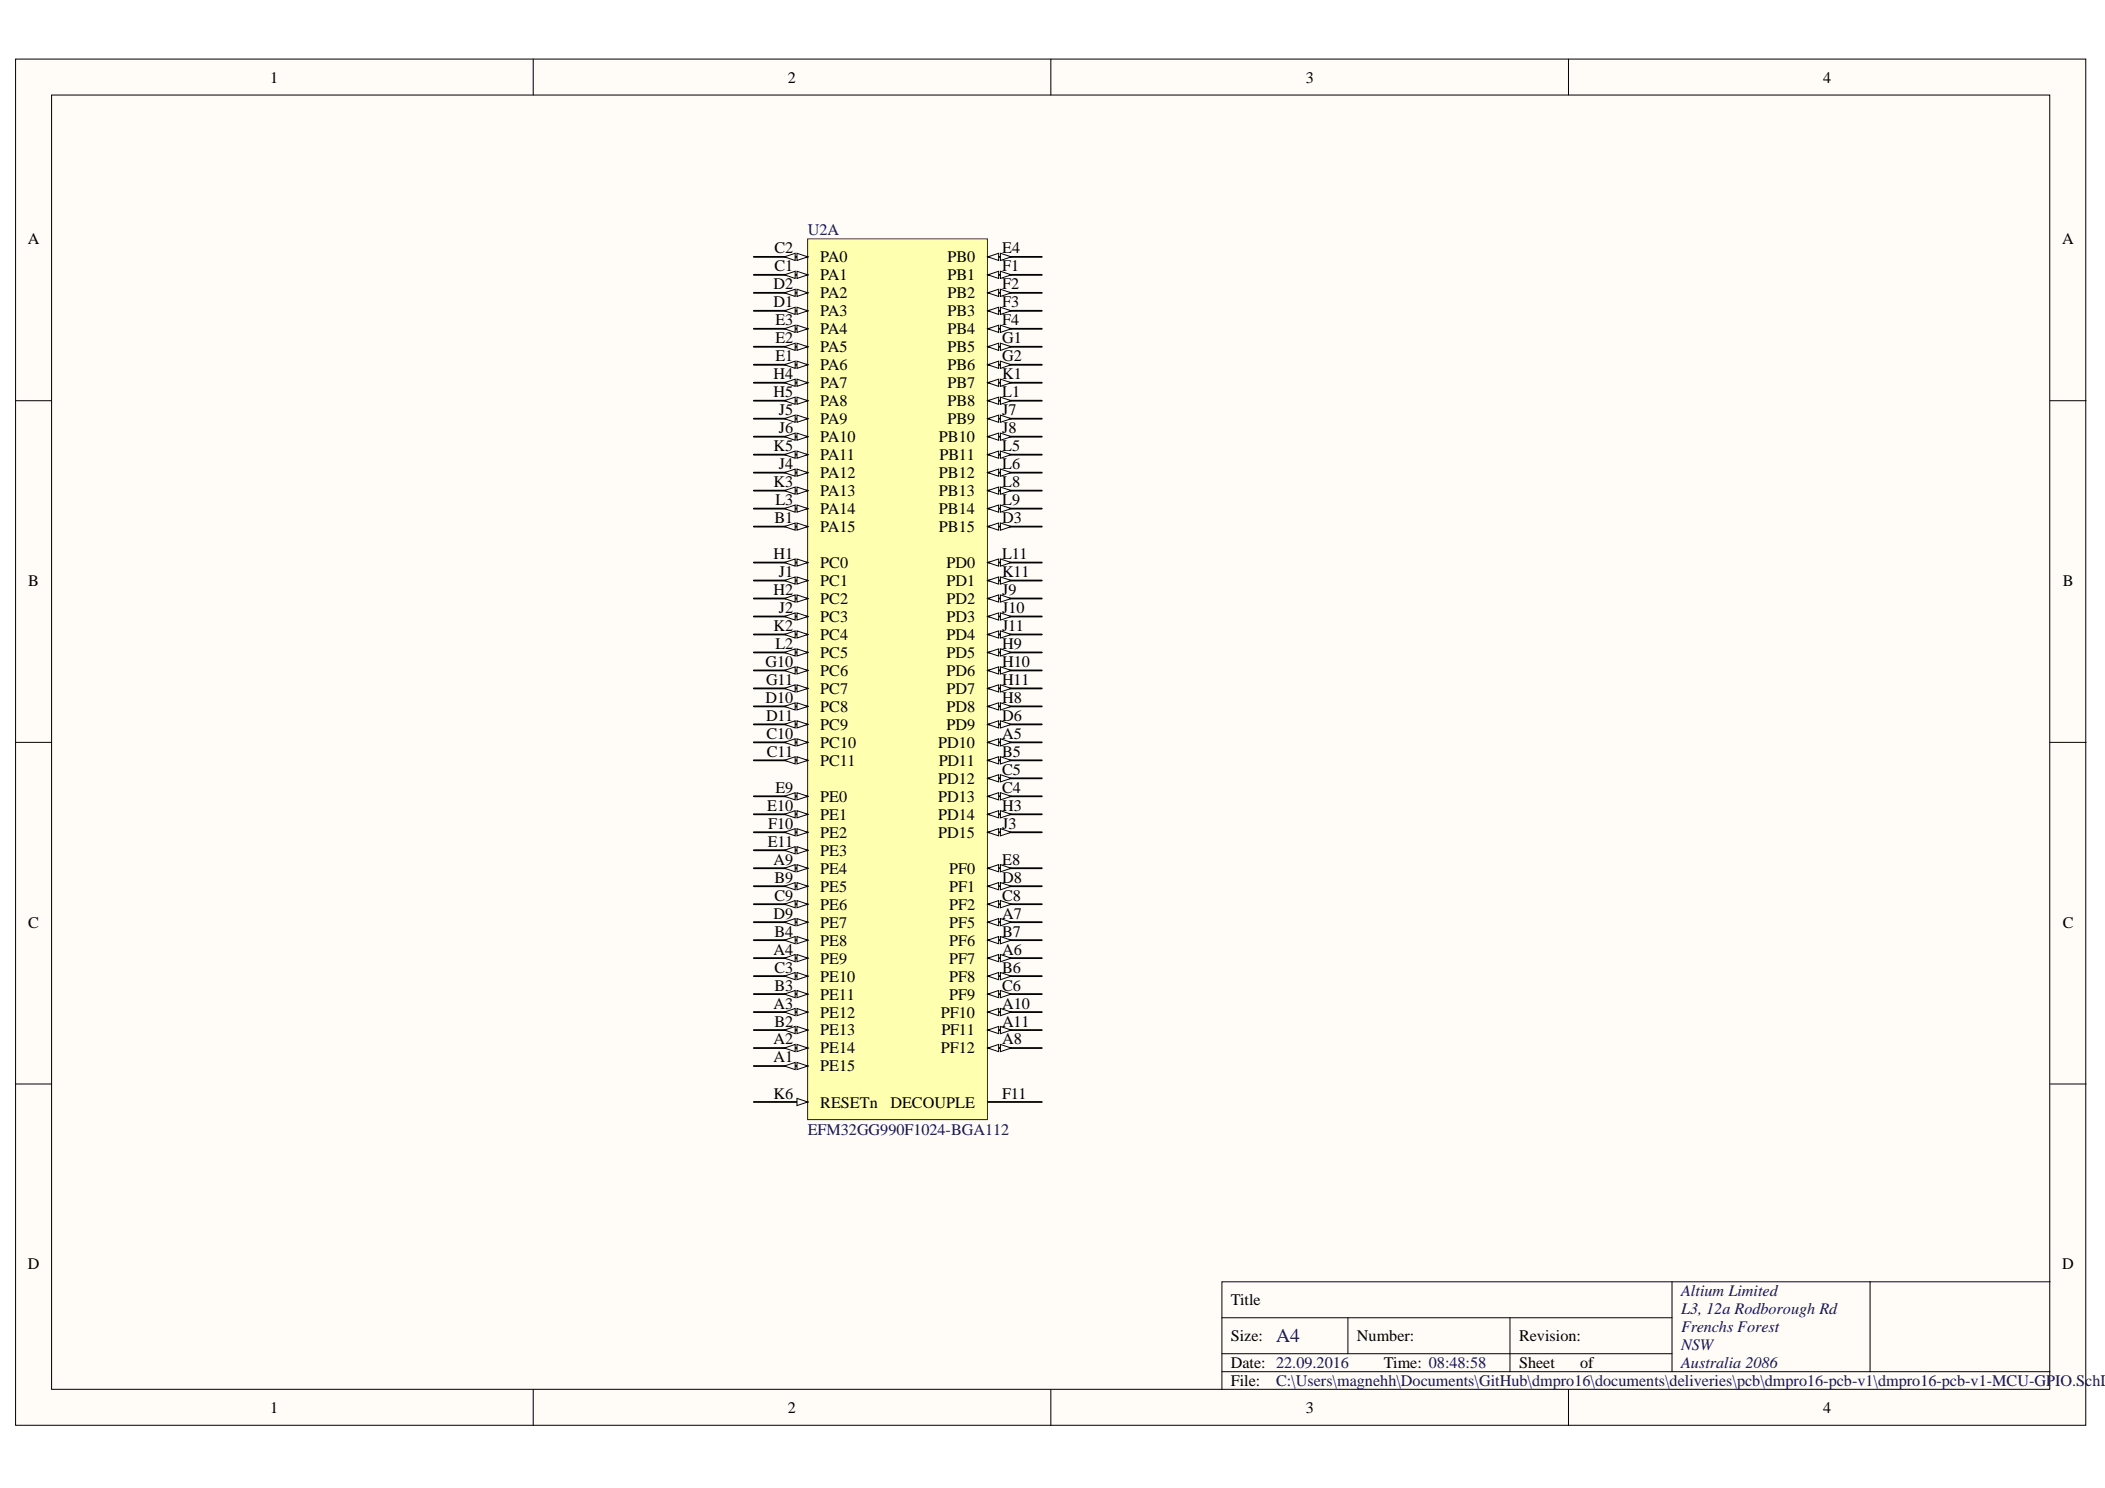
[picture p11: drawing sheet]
<svg xmlns="http://www.w3.org/2000/svg" width="297mm" height="210mm" viewBox="0 0 297 210" stroke-linecap="round" stroke-linejoin="round" font-family="sans-serif">
<defs><g id="words">
<text font-size="2.7" fill="#000080" x="180.1" y="189.3">A4</text>
<g font-size="2.3">
<text x="38.1" y="11.6">1</text>
<text x="111.2" y="11.6">2</text>
<text x="184.2" y="11.6">3</text>
<text x="257.3" y="11.6">4</text>
<text x="3.9" y="34.5">A</text>
<text x="109.3" y="35.7">C2</text>
<text x="141.4" y="35.7">E4</text>
<text x="291" y="34.5">A</text>
<text x="109.2" y="40.8">D2</text>
<text x="109.3" y="38.3">C1</text>
<text x="115.8" y="39.5">PA1</text>
<text x="115.8" y="37">PA0</text>
<text x="133.7" y="37">PB0</text>
<text x="133.7" y="39.5">PB1</text>
<text x="141.4" y="38.3">F1</text>
<text x="141.4" y="40.8">F2</text>
<text x="109.2" y="43.3">D1</text>
<text x="109.4" y="45.9">E3</text>
<text x="115.8" y="44.6">PA3</text>
<text x="115.8" y="42.1">PA2</text>
<text x="115.8" y="47.1">PA4</text>
<text x="133.7" y="42.1">PB2</text>
<text x="133.7" y="44.6">PB3</text>
<text x="133.7" y="47.1">PB4</text>
<text x="141.4" y="43.3">F3</text>
<text x="141.4" y="45.9">F4</text>
<text x="109.2" y="53.5">H4</text>
<text x="109.4" y="51">E1</text>
<text x="109.4" y="48.4">E2</text>
<text x="115.8" y="52.2">PA6</text>
<text x="115.8" y="49.7">PA5</text>
<text x="133.7" y="49.7">PB5</text>
<text x="133.7" y="52.2">PB6</text>
<text x="141.4" y="48.4">G1</text>
<text x="141.4" y="51">G2</text>
<text x="141.4" y="53.5">K1</text>
<text x="109.2" y="56">H5</text>
<text x="109.9" y="58.6">J5</text>
<text x="115.8" y="54.8">PA7</text>
<text x="115.8" y="57.3">PA8</text>
<text x="115.8" y="59.8">PA9</text>
<text x="133.7" y="59.8">PB9</text>
<text x="133.7" y="54.8">PB7</text>
<text x="133.7" y="57.3">PB8</text>
<text x="141.4" y="58.6">J7</text>
<text x="141.4" y="56">L1</text>
<text x="109.2" y="63.6">K5</text>
<text x="109.9" y="61.1">J6</text>
<text x="115.8" y="62.4">PA10</text>
<text x="115.8" y="64.9">PA11</text>
<text x="132.5" y="62.4">PB10</text>
<text x="132.6" y="64.9">PB11</text>
<text x="141.4" y="61.1">J8</text>
<text x="141.4" y="63.6">L5</text>
<text x="109.2" y="68.7">K3</text>
<text x="109.4" y="71.2">L3</text>
<text x="109.9" y="66.2">J4</text>
<text x="115.8" y="67.4">PA12</text>
<text x="115.8" y="70">PA13</text>
<text x="132.5" y="67.4">PB12</text>
<text x="132.5" y="70">PB13</text>
<text x="141.4" y="66.2">L6</text>
<text x="141.4" y="68.7">L8</text>
<text x="141.4" y="71.2">L9</text>
<text x="109.3" y="73.8">B1</text>
<text x="115.8" y="75">PA15</text>
<text x="115.8" y="72.5">PA14</text>
<text x="132.5" y="75">PB15</text>
<text x="132.5" y="72.5">PB14</text>
<text x="141.4" y="73.8">D3</text>
<text x="4" y="82.7">B</text>
<text x="109.2" y="78.9">H1</text>
<text x="109.2" y="83.9">H2</text>
<text x="109.9" y="81.4">J1</text>
<text x="115.8" y="80.1">PC0</text>
<text x="115.8" y="82.7">PC1</text>
<text x="133.6" y="82.7">PD1</text>
<text x="133.6" y="80.1">PD0</text>
<text x="141.4" y="83.9">J9</text>
<text x="141.4" y="81.4">K11</text>
<text x="141.4" y="78.9">L11</text>
<text x="291.1" y="82.7">B</text>
<text x="109.2" y="89">K2</text>
<text x="109.9" y="86.5">J2</text>
<text x="115.8" y="85.2">PC2</text>
<text x="115.8" y="87.7">PC3</text>
<text x="133.6" y="85.2">PD2</text>
<text x="133.6" y="87.7">PD3</text>
<text x="141.4" y="86.5">J10</text>
<text x="141.4" y="89">J11</text>
<text x="108" y="94.1">G10</text>
<text x="109.4" y="91.5">L2</text>
<text x="115.8" y="95.3">PC6</text>
<text x="115.8" y="90.3">PC4</text>
<text x="115.8" y="92.8">PC5</text>
<text x="133.6" y="92.8">PD5</text>
<text x="133.6" y="95.3">PD6</text>
<text x="133.6" y="90.3">PD4</text>
<text x="141.4" y="91.5">H9</text>
<text x="141.4" y="94.1">H10</text>
<text x="108" y="99.1">D10</text>
<text x="108.1" y="101.7">D11</text>
<text x="108.1" y="96.6">G11</text>
<text x="115.8" y="100.4">PC8</text>
<text x="115.8" y="97.9">PC7</text>
<text x="133.6" y="100.4">PD8</text>
<text x="133.6" y="97.9">PD7</text>
<text x="141.4" y="101.7">D6</text>
<text x="141.4" y="99.1">H8</text>
<text x="141.4" y="96.6">H11</text>
<text x="108.1" y="104.2">C10</text>
<text x="108.2" y="106.8">C11</text>
<text x="115.8" y="105.5">PC10</text>
<text x="115.8" y="103">PC9</text>
<text x="132.4" y="105.5">PD10</text>
<text x="133.6" y="103">PD9</text>
<text x="141.4" y="104.2">A5</text>
<text x="141.4" y="106.8">B5</text>
<text x="109.4" y="111.8">E9</text>
<text x="115.8" y="108">PC11</text>
<text x="115.8" y="113.1">PE0</text>
<text x="132.4" y="113.1">PD13</text>
<text x="132.4" y="110.6">PD12</text>
<text x="132.5" y="108">PD11</text>
<text x="141.4" y="111.8">C4</text>
<text x="141.4" y="109.3">C5</text>
<text x="108.3" y="114.4">E10</text>
<text x="108.4" y="119.4">E11</text>
<text x="108.4" y="116.9">F10</text>
<text x="115.8" y="115.6">PE1</text>
<text x="115.8" y="118.2">PE2</text>
<text x="132.4" y="115.6">PD14</text>
<text x="132.4" y="118.2">PD15</text>
<text x="141.4" y="114.4">H3</text>
<text x="141.4" y="116.9">J3</text>
<text x="109.2" y="122">A9</text>
<text x="109.3" y="124.5">B9</text>
<text x="115.8" y="123.2">PE4</text>
<text x="115.8" y="125.8">PE5</text>
<text x="115.8" y="120.7">PE3</text>
<text x="133.9" y="125.8">PF1</text>
<text x="133.9" y="123.2">PF0</text>
<text x="141.4" y="124.5">D8</text>
<text x="141.4" y="122">E8</text>
<text x="4" y="130.9">C</text>
<text x="109.2" y="129.6">D9</text>
<text x="109.3" y="127">C9</text>
<text x="115.8" y="128.3">PE6</text>
<text x="115.8" y="130.9">PE7</text>
<text x="133.9" y="130.9">PF5</text>
<text x="133.9" y="128.3">PF2</text>
<text x="141.4" y="129.6">A7</text>
<text x="141.4" y="127">C8</text>
<text x="291.1" y="130.9">C</text>
<text x="109.2" y="134.7">A4</text>
<text x="109.3" y="132.1">B4</text>
<text x="109.3" y="137.2">C3</text>
<text x="115.8" y="135.9">PE9</text>
<text x="115.8" y="133.4">PE8</text>
<text x="133.9" y="135.9">PF7</text>
<text x="133.9" y="133.4">PF6</text>
<text x="141.4" y="134.7">A6</text>
<text x="141.4" y="137.2">B6</text>
<text x="141.4" y="132.1">B7</text>
<text x="109.2" y="142.3">A3</text>
<text x="109.3" y="139.7">B3</text>
<text x="115.8" y="143.5">PE12</text>
<text x="115.8" y="141">PE11</text>
<text x="115.8" y="138.5">PE10</text>
<text x="132.8" y="143.5">PF10</text>
<text x="133.9" y="138.5">PF8</text>
<text x="133.9" y="141">PF9</text>
<text x="141.4" y="142.3">A10</text>
<text x="141.4" y="139.7">C6</text>
<text x="109.2" y="149.9">A1</text>
<text x="109.2" y="147.3">A2</text>
<text x="109.3" y="144.8">B2</text>
<text x="115.8" y="148.6">PE14</text>
<text x="115.8" y="146.1">PE13</text>
<text x="132.8" y="148.6">PF12</text>
<text x="132.8" y="146.1">PF11</text>
<text x="141.4" y="147.3">A8</text>
<text x="141.4" y="144.8">A11</text>
<text x="109.2" y="155">K6</text>
<text x="115.8" y="151.1">PE15</text>
<text x="141.4" y="155">F11</text>
<text x="115.8" y="156.2">RESETn</text>
<text x="125.7" y="156.2">DECOUPLE</text>
<text x="3.9" y="179">D</text>
<text x="291" y="179">D</text>
<text x="173.7" y="184.1">Title</text>
<text x="173.7" y="189.2">Size:</text>
<text x="191.5" y="189.2">Number:</text>
<text x="214.3" y="189.2">Revision:</text>
<text x="173.7" y="193">Date: 22.09.2016</text>
<text x="173.7" y="195.5">File:</text>
<text x="195.3" y="193">Time: 08:48:58</text>
<text x="214.3" y="193">Sheet</text>
<text x="223" y="193">of</text>
<text x="38.1" y="199.3">1</text>
<text x="111.2" y="199.3">2</text>
<text x="184.2" y="199.3">3</text>
<text x="257.3" y="199.3">4</text>
</g>
<g font-size="2.3" fill="#000080">
<text x="114" y="33.2">U2A</text>
<text x="114" y="160">EFM32GG990F1024-BGA112</text>
<text x="237.2" y="182.9">Altium Limited</text>
<text x="237.2" y="185.4">L3, 12a Rodborough Rd</text>
<text x="237.2" y="187.9">Frenchs Forest</text>
<text x="237.2" y="190.5">NSW</text>
<text x="180.1" y="195.5">C:\Users\magnehh\Documents\GitHub\dmpro16\documents\deliveries\pcb\dmpro16-pcb-v1\dmpro16-pcb-v1-MCU-GPIO.SchD</text>
<text x="237.2" y="193">Australia 2086</text>
</g>
</g></defs>
<g fill="#fffcf8" stroke="#000" stroke-width=".14">
<path d="M2.2 8.3h292.1v192.8h-292.1z"/>
<path d="M7.3 13.4h281.9v182.6h-281.9z"/>
</g>
<g fill="none" stroke="#000" stroke-width=".14">
<path d="M75.2 8.3v5.1M148.3 8.3v5.1M221.3 8.3v5.1M2.2 56.5h5.1M289.3 56.5h5.1M2.2 104.7h5.1M289.3 104.7h5.1M2.2 152.9h5.1M289.3 152.9h5.1M75.2 196v5.1M148.3 196v5.1M172.4 185.9h63.5"/>
<path d="M172.4 193.5h116.9M172.4 191h63.5M190.2 185.9v5.1M213.1 185.9v7.6M221.3 196v5.1M235.9 180.8v12.7M263.9 180.8h-91.5v15.2M289.3 180.8h-25.4v12.7"/>
</g>
<path d="M114 33.7h25.3v124.2h-25.3z" fill="#ffffb0" stroke="#800000" stroke-width=".14"/>
<path d="M106.4 150.4h7.6" fill="none" stroke="#000" stroke-width=".25"/>
<path d="M112.5 149.9l1.5 .5-1.5 .5z" fill="#fffcf8"/>
<path d="M112.5 149.9l1.5 .5-1.5 .5z" fill="none" stroke="#000" stroke-width=".14"/>
<path d="M110.7 150.4l1.5-.5v1z" fill="#fffcf8"/>
<path d="M110.7 150.4l1.5-.5v1z" fill="none" stroke="#000" stroke-width=".14"/>
<path d="M106.4 147.8h7.6" fill="none" stroke="#000" stroke-width=".25"/>
<path d="M112.5 147.3l1.5 .5-1.5 .5z" fill="#fffcf8"/>
<path d="M112.5 147.3l1.5 .5-1.5 .5z" fill="none" stroke="#000" stroke-width=".14"/>
<path d="M110.7 147.8l1.5-.5v1z" fill="#fffcf8"/>
<path d="M110.7 147.8l1.5-.5v1z" fill="none" stroke="#000" stroke-width=".14"/>
<path d="M106.4 142.8h7.6" fill="none" stroke="#000" stroke-width=".25"/>
<path d="M112.5 142.3l1.5 .5-1.5 .5z" fill="#fffcf8"/>
<path d="M112.5 142.3l1.5 .5-1.5 .5z" fill="none" stroke="#000" stroke-width=".14"/>
<path d="M110.7 142.8l1.5-.5v1z" fill="#fffcf8"/>
<path d="M110.7 142.8l1.5-.5v1z" fill="none" stroke="#000" stroke-width=".14"/>
<path d="M106.4 135.2h7.6" fill="none" stroke="#000" stroke-width=".25"/>
<path d="M112.5 134.7l1.5 .5-1.5 .5z" fill="#fffcf8"/>
<path d="M112.5 134.7l1.5 .5-1.5 .5z" fill="none" stroke="#000" stroke-width=".14"/>
<path d="M110.7 135.2l1.5-.5v1z" fill="#fffcf8"/>
<path d="M110.7 135.2l1.5-.5v1z" fill="none" stroke="#000" stroke-width=".14"/>
<path d="M139.4 104.7h7.6" fill="none" stroke="#000" stroke-width=".25"/>
<path d="M139.4 104.7l1.5-.5v1z" fill="#fffcf8"/>
<path d="M139.4 104.7l1.5-.5v1z" fill="none" stroke="#000" stroke-width=".14"/>
<path d="M141.2 104.2l1.5 .5-1.5 .5z" fill="#fffcf8"/>
<path d="M141.2 104.2l1.5 .5-1.5 .5z" fill="none" stroke="#000" stroke-width=".14"/>
<path d="M139.4 135.2h7.6" fill="none" stroke="#000" stroke-width=".25"/>
<path d="M139.4 135.2l1.5-.5v1z" fill="#fffcf8"/>
<path d="M139.4 135.2l1.5-.5v1z" fill="none" stroke="#000" stroke-width=".14"/>
<path d="M141.2 134.7l1.5 .5-1.5 .5z" fill="#fffcf8"/>
<path d="M141.2 134.7l1.5 .5-1.5 .5z" fill="none" stroke="#000" stroke-width=".14"/>
<path d="M139.4 130.1h7.6" fill="none" stroke="#000" stroke-width=".25"/>
<path d="M139.4 130.1l1.5-.5v1z" fill="#fffcf8"/>
<path d="M139.4 130.1l1.5-.5v1z" fill="none" stroke="#000" stroke-width=".14"/>
<path d="M141.2 129.6l1.5 .5-1.5 .5z" fill="#fffcf8"/>
<path d="M141.2 129.6l1.5 .5-1.5 .5z" fill="none" stroke="#000" stroke-width=".14"/>
<path d="M139.4 147.8h7.6" fill="none" stroke="#000" stroke-width=".25"/>
<path d="M139.4 147.8l1.5-.5v1z" fill="#fffcf8"/>
<path d="M139.4 147.8l1.5-.5v1z" fill="none" stroke="#000" stroke-width=".14"/>
<path d="M141.2 147.3l1.5 .5-1.5 .5z" fill="#fffcf8"/>
<path d="M141.2 147.3l1.5 .5-1.5 .5z" fill="none" stroke="#000" stroke-width=".14"/>
<path d="M106.4 122.5h7.6" fill="none" stroke="#000" stroke-width=".25"/>
<path d="M112.5 122l1.5 .5-1.5 .5z" fill="#fffcf8"/>
<path d="M112.5 122l1.5 .5-1.5 .5z" fill="none" stroke="#000" stroke-width=".14"/>
<path d="M110.7 122.5l1.5-.5v1z" fill="#fffcf8"/>
<path d="M110.7 122.5l1.5-.5v1z" fill="none" stroke="#000" stroke-width=".14"/>
<path d="M139.4 142.8h7.6" fill="none" stroke="#000" stroke-width=".25"/>
<path d="M139.4 142.8l1.5-.5v1z" fill="#fffcf8"/>
<path d="M139.4 142.8l1.5-.5v1z" fill="none" stroke="#000" stroke-width=".14"/>
<path d="M141.2 142.3l1.5 .5-1.5 .5z" fill="#fffcf8"/>
<path d="M141.2 142.3l1.5 .5-1.5 .5z" fill="none" stroke="#000" stroke-width=".14"/>
<path d="M139.4 145.3h7.6" fill="none" stroke="#000" stroke-width=".25"/>
<path d="M139.4 145.3l1.5-.5v1z" fill="#fffcf8"/>
<path d="M139.4 145.3l1.5-.5v1z" fill="none" stroke="#000" stroke-width=".14"/>
<path d="M141.2 144.8l1.5 .5-1.5 .5z" fill="#fffcf8"/>
<path d="M141.2 144.8l1.5 .5-1.5 .5z" fill="none" stroke="#000" stroke-width=".14"/>
<path d="M106.4 74.3h7.6" fill="none" stroke="#000" stroke-width=".25"/>
<path d="M112.5 73.8l1.5 .5-1.5 .5z" fill="#fffcf8"/>
<path d="M112.5 73.8l1.5 .5-1.5 .5z" fill="none" stroke="#000" stroke-width=".14"/>
<path d="M110.7 74.3l1.5-.5v1z" fill="#fffcf8"/>
<path d="M110.7 74.3l1.5-.5v1z" fill="none" stroke="#000" stroke-width=".14"/>
<path d="M106.4 145.3h7.6" fill="none" stroke="#000" stroke-width=".25"/>
<path d="M112.5 144.8l1.5 .5-1.5 .5z" fill="#fffcf8"/>
<path d="M112.5 144.8l1.5 .5-1.5 .5z" fill="none" stroke="#000" stroke-width=".14"/>
<path d="M110.7 145.3l1.5-.5v1z" fill="#fffcf8"/>
<path d="M110.7 145.3l1.5-.5v1z" fill="none" stroke="#000" stroke-width=".14"/>
<path d="M106.4 140.2h7.6" fill="none" stroke="#000" stroke-width=".25"/>
<path d="M112.5 139.7l1.5 .5-1.5 .5z" fill="#fffcf8"/>
<path d="M112.5 139.7l1.5 .5-1.5 .5z" fill="none" stroke="#000" stroke-width=".14"/>
<path d="M110.7 140.2l1.5-.5v1z" fill="#fffcf8"/>
<path d="M110.7 140.2l1.5-.5v1z" fill="none" stroke="#000" stroke-width=".14"/>
<path d="M106.4 132.6h7.6" fill="none" stroke="#000" stroke-width=".25"/>
<path d="M112.5 132.1l1.5 .5-1.5 .5z" fill="#fffcf8"/>
<path d="M112.5 132.1l1.5 .5-1.5 .5z" fill="none" stroke="#000" stroke-width=".14"/>
<path d="M110.7 132.6l1.5-.5v1z" fill="#fffcf8"/>
<path d="M110.7 132.6l1.5-.5v1z" fill="none" stroke="#000" stroke-width=".14"/>
<path d="M139.4 107.3h7.6" fill="none" stroke="#000" stroke-width=".25"/>
<path d="M139.4 107.3l1.5-.6v1.1z" fill="#fffcf8"/>
<path d="M139.4 107.3l1.5-.6v1.1z" fill="none" stroke="#000" stroke-width=".14"/>
<path d="M141.2 106.7l1.5 .6-1.5 .5z" fill="#fffcf8"/>
<path d="M141.2 106.7l1.5 .6-1.5 .5z" fill="none" stroke="#000" stroke-width=".14"/>
<path d="M139.4 137.7h7.6" fill="none" stroke="#000" stroke-width=".25"/>
<path d="M139.4 137.7l1.5-.5v1z" fill="#fffcf8"/>
<path d="M139.4 137.7l1.5-.5v1z" fill="none" stroke="#000" stroke-width=".14"/>
<path d="M141.2 137.2l1.5 .5-1.5 .5z" fill="#fffcf8"/>
<path d="M141.2 137.2l1.5 .5-1.5 .5z" fill="none" stroke="#000" stroke-width=".14"/>
<path d="M139.4 132.6h7.6" fill="none" stroke="#000" stroke-width=".25"/>
<path d="M139.4 132.6l1.5-.5v1z" fill="#fffcf8"/>
<path d="M139.4 132.6l1.5-.5v1z" fill="none" stroke="#000" stroke-width=".14"/>
<path d="M141.2 132.1l1.5 .5-1.5 .5z" fill="#fffcf8"/>
<path d="M141.2 132.1l1.5 .5-1.5 .5z" fill="none" stroke="#000" stroke-width=".14"/>
<path d="M106.4 125h7.6" fill="none" stroke="#000" stroke-width=".25"/>
<path d="M112.5 124.5l1.5 .5-1.5 .5z" fill="#fffcf8"/>
<path d="M112.5 124.5l1.5 .5-1.5 .5z" fill="none" stroke="#000" stroke-width=".14"/>
<path d="M110.7 125l1.5-.5v1z" fill="#fffcf8"/>
<path d="M110.7 125l1.5-.5v1z" fill="none" stroke="#000" stroke-width=".14"/>
<path d="M106.4 38.8h7.6" fill="none" stroke="#000" stroke-width=".25"/>
<path d="M112.5 38.3l1.5 .5-1.5 .5z" fill="#fffcf8"/>
<path d="M112.5 38.3l1.5 .5-1.5 .5z" fill="none" stroke="#000" stroke-width=".14"/>
<path d="M110.7 38.8l1.5-.5v1z" fill="#fffcf8"/>
<path d="M110.7 38.8l1.5-.5v1z" fill="none" stroke="#000" stroke-width=".14"/>
<path d="M106.4 36.2h7.6" fill="none" stroke="#000" stroke-width=".25"/>
<path d="M112.5 35.7l1.5 .5-1.5 .5z" fill="#fffcf8"/>
<path d="M112.5 35.7l1.5 .5-1.5 .5z" fill="none" stroke="#000" stroke-width=".14"/>
<path d="M110.7 36.2l1.5-.5v1z" fill="#fffcf8"/>
<path d="M110.7 36.2l1.5-.5v1z" fill="none" stroke="#000" stroke-width=".14"/>
<path d="M106.4 137.7h7.6" fill="none" stroke="#000" stroke-width=".25"/>
<path d="M112.5 137.2l1.5 .5-1.5 .5z" fill="#fffcf8"/>
<path d="M112.5 137.2l1.5 .5-1.5 .5z" fill="none" stroke="#000" stroke-width=".14"/>
<path d="M110.7 137.7l1.5-.5v1z" fill="#fffcf8"/>
<path d="M110.7 137.7l1.5-.5v1z" fill="none" stroke="#000" stroke-width=".14"/>
<path d="M139.4 112.3h7.6" fill="none" stroke="#000" stroke-width=".25"/>
<path d="M139.4 112.3l1.5-.5v1z" fill="#fffcf8"/>
<path d="M139.4 112.3l1.5-.5v1z" fill="none" stroke="#000" stroke-width=".14"/>
<path d="M141.2 111.8l1.5 .5-1.5 .5z" fill="#fffcf8"/>
<path d="M141.2 111.8l1.5 .5-1.5 .5z" fill="none" stroke="#000" stroke-width=".14"/>
<path d="M139.4 109.8h7.6" fill="none" stroke="#000" stroke-width=".25"/>
<path d="M139.4 109.8l1.5-.5v1z" fill="#fffcf8"/>
<path d="M139.4 109.8l1.5-.5v1z" fill="none" stroke="#000" stroke-width=".14"/>
<path d="M141.2 109.3l1.5 .5-1.5 .5z" fill="#fffcf8"/>
<path d="M141.2 109.3l1.5 .5-1.5 .5z" fill="none" stroke="#000" stroke-width=".14"/>
<path d="M139.4 140.2h7.6" fill="none" stroke="#000" stroke-width=".25"/>
<path d="M139.4 140.2l1.5-.5v1z" fill="#fffcf8"/>
<path d="M139.4 140.2l1.5-.5v1z" fill="none" stroke="#000" stroke-width=".14"/>
<path d="M141.2 139.7l1.5 .5-1.5 .5z" fill="#fffcf8"/>
<path d="M141.2 139.7l1.5 .5-1.5 .5z" fill="none" stroke="#000" stroke-width=".14"/>
<path d="M139.4 127.5h7.6" fill="none" stroke="#000" stroke-width=".25"/>
<path d="M139.4 127.5l1.5-.5v1.1z" fill="#fffcf8"/>
<path d="M139.4 127.5l1.5-.5v1.1z" fill="none" stroke="#000" stroke-width=".14"/>
<path d="M141.2 127l1.5 .5-1.5 .6z" fill="#fffcf8"/>
<path d="M141.2 127l1.5 .5-1.5 .6z" fill="none" stroke="#000" stroke-width=".14"/>
<path d="M106.4 127.5h7.6" fill="none" stroke="#000" stroke-width=".25"/>
<path d="M112.5 127l1.5 .5-1.5 .6z" fill="#fffcf8"/>
<path d="M112.5 127l1.5 .5-1.5 .6z" fill="none" stroke="#000" stroke-width=".14"/>
<path d="M110.7 127.5l1.5-.5v1.1z" fill="#fffcf8"/>
<path d="M110.7 127.5l1.5-.5v1.1z" fill="none" stroke="#000" stroke-width=".14"/>
<path d="M106.4 104.7h7.6" fill="none" stroke="#000" stroke-width=".25"/>
<path d="M112.5 104.2l1.5 .5-1.5 .5z" fill="#fffcf8"/>
<path d="M112.5 104.2l1.5 .5-1.5 .5z" fill="none" stroke="#000" stroke-width=".14"/>
<path d="M110.7 104.7l1.5-.5v1z" fill="#fffcf8"/>
<path d="M110.7 104.7l1.5-.5v1z" fill="none" stroke="#000" stroke-width=".14"/>
<path d="M106.4 107.3h7.6" fill="none" stroke="#000" stroke-width=".25"/>
<path d="M112.5 106.7l1.5 .6-1.5 .5z" fill="#fffcf8"/>
<path d="M112.5 106.7l1.5 .6-1.5 .5z" fill="none" stroke="#000" stroke-width=".14"/>
<path d="M110.7 107.3l1.5-.6v1.1z" fill="#fffcf8"/>
<path d="M110.7 107.3l1.5-.6v1.1z" fill="none" stroke="#000" stroke-width=".14"/>
<path d="M106.4 43.8h7.6" fill="none" stroke="#000" stroke-width=".25"/>
<path d="M112.5 43.3l1.5 .5-1.5 .6z" fill="#fffcf8"/>
<path d="M112.5 43.3l1.5 .5-1.5 .6z" fill="none" stroke="#000" stroke-width=".14"/>
<path d="M110.7 43.8l1.5-.5v1.1z" fill="#fffcf8"/>
<path d="M110.7 43.8l1.5-.5v1.1z" fill="none" stroke="#000" stroke-width=".14"/>
<path d="M106.4 41.3h7.6" fill="none" stroke="#000" stroke-width=".25"/>
<path d="M112.5 40.8l1.5 .5-1.5 .5z" fill="#fffcf8"/>
<path d="M112.5 40.8l1.5 .5-1.5 .5z" fill="none" stroke="#000" stroke-width=".14"/>
<path d="M110.7 41.3l1.5-.5v1z" fill="#fffcf8"/>
<path d="M110.7 41.3l1.5-.5v1z" fill="none" stroke="#000" stroke-width=".14"/>
<path d="M139.4 74.3h7.6" fill="none" stroke="#000" stroke-width=".25"/>
<path d="M139.4 74.3l1.5-.5v1z" fill="#fffcf8"/>
<path d="M139.4 74.3l1.5-.5v1z" fill="none" stroke="#000" stroke-width=".14"/>
<path d="M141.2 73.8l1.5 .5-1.5 .5z" fill="#fffcf8"/>
<path d="M141.2 73.8l1.5 .5-1.5 .5z" fill="none" stroke="#000" stroke-width=".14"/>
<path d="M139.4 102.2h7.6" fill="none" stroke="#000" stroke-width=".25"/>
<path d="M139.4 102.2l1.5-.5v1z" fill="#fffcf8"/>
<path d="M139.4 102.2l1.5-.5v1z" fill="none" stroke="#000" stroke-width=".14"/>
<path d="M141.2 101.7l1.5 .5-1.5 .5z" fill="#fffcf8"/>
<path d="M141.2 101.7l1.5 .5-1.5 .5z" fill="none" stroke="#000" stroke-width=".14"/>
<path d="M139.4 125h7.6" fill="none" stroke="#000" stroke-width=".25"/>
<path d="M139.4 125l1.5-.5v1z" fill="#fffcf8"/>
<path d="M139.4 125l1.5-.5v1z" fill="none" stroke="#000" stroke-width=".14"/>
<path d="M141.2 124.5l1.5 .5-1.5 .5z" fill="#fffcf8"/>
<path d="M141.2 124.5l1.5 .5-1.5 .5z" fill="none" stroke="#000" stroke-width=".14"/>
<path d="M106.4 130.1h7.6" fill="none" stroke="#000" stroke-width=".25"/>
<path d="M112.5 129.6l1.5 .5-1.5 .5z" fill="#fffcf8"/>
<path d="M112.5 129.6l1.5 .5-1.5 .5z" fill="none" stroke="#000" stroke-width=".14"/>
<path d="M110.7 130.1l1.5-.5v1z" fill="#fffcf8"/>
<path d="M110.7 130.1l1.5-.5v1z" fill="none" stroke="#000" stroke-width=".14"/>
<path d="M106.4 99.6h7.6" fill="none" stroke="#000" stroke-width=".25"/>
<path d="M112.5 99.1l1.5 .5-1.5 .6z" fill="#fffcf8"/>
<path d="M112.5 99.1l1.5 .5-1.5 .6z" fill="none" stroke="#000" stroke-width=".14"/>
<path d="M110.7 99.6l1.5-.5v1.1z" fill="#fffcf8"/>
<path d="M110.7 99.6l1.5-.5v1.1z" fill="none" stroke="#000" stroke-width=".14"/>
<path d="M106.4 102.2h7.6" fill="none" stroke="#000" stroke-width=".25"/>
<path d="M112.5 101.7l1.5 .5-1.5 .5z" fill="#fffcf8"/>
<path d="M112.5 101.7l1.5 .5-1.5 .5z" fill="none" stroke="#000" stroke-width=".14"/>
<path d="M110.7 102.2l1.5-.5v1z" fill="#fffcf8"/>
<path d="M110.7 102.2l1.5-.5v1z" fill="none" stroke="#000" stroke-width=".14"/>
<path d="M106.4 51.5h7.6" fill="none" stroke="#000" stroke-width=".25"/>
<path d="M112.5 50.9l1.5 .6-1.5 .5z" fill="#fffcf8"/>
<path d="M112.5 50.9l1.5 .6-1.5 .5z" fill="none" stroke="#000" stroke-width=".14"/>
<path d="M110.7 51.5l1.5-.6v1.1z" fill="#fffcf8"/>
<path d="M110.7 51.5l1.5-.6v1.1z" fill="none" stroke="#000" stroke-width=".14"/>
<path d="M106.4 48.9h7.6" fill="none" stroke="#000" stroke-width=".25"/>
<path d="M112.5 48.4l1.5 .5-1.5 .5z" fill="#fffcf8"/>
<path d="M112.5 48.4l1.5 .5-1.5 .5z" fill="none" stroke="#000" stroke-width=".14"/>
<path d="M110.7 48.9l1.5-.5v1z" fill="#fffcf8"/>
<path d="M110.7 48.9l1.5-.5v1z" fill="none" stroke="#000" stroke-width=".14"/>
<path d="M106.4 46.4h7.6" fill="none" stroke="#000" stroke-width=".25"/>
<path d="M112.5 45.9l1.5 .5-1.5 .5z" fill="#fffcf8"/>
<path d="M112.5 45.9l1.5 .5-1.5 .5z" fill="none" stroke="#000" stroke-width=".14"/>
<path d="M110.7 46.4l1.5-.5v1z" fill="#fffcf8"/>
<path d="M110.7 46.4l1.5-.5v1z" fill="none" stroke="#000" stroke-width=".14"/>
<path d="M139.4 36.2h7.6" fill="none" stroke="#000" stroke-width=".25"/>
<path d="M139.4 36.2l1.5-.5v1z" fill="#fffcf8"/>
<path d="M139.4 36.2l1.5-.5v1z" fill="none" stroke="#000" stroke-width=".14"/>
<path d="M141.2 35.7l1.5 .5-1.5 .5z" fill="#fffcf8"/>
<path d="M141.2 35.7l1.5 .5-1.5 .5z" fill="none" stroke="#000" stroke-width=".14"/>
<path d="M139.4 122.5h7.6" fill="none" stroke="#000" stroke-width=".25"/>
<path d="M139.4 122.5l1.5-.5v1z" fill="#fffcf8"/>
<path d="M139.4 122.5l1.5-.5v1z" fill="none" stroke="#000" stroke-width=".14"/>
<path d="M141.2 122l1.5 .5-1.5 .5z" fill="#fffcf8"/>
<path d="M141.2 122l1.5 .5-1.5 .5z" fill="none" stroke="#000" stroke-width=".14"/>
<path d="M106.4 112.3h7.6" fill="none" stroke="#000" stroke-width=".25"/>
<path d="M112.5 111.8l1.5 .5-1.5 .5z" fill="#fffcf8"/>
<path d="M112.5 111.8l1.5 .5-1.5 .5z" fill="none" stroke="#000" stroke-width=".14"/>
<path d="M110.7 112.3l1.5-.5v1z" fill="#fffcf8"/>
<path d="M110.7 112.3l1.5-.5v1z" fill="none" stroke="#000" stroke-width=".14"/>
<path d="M106.4 114.9h7.6" fill="none" stroke="#000" stroke-width=".25"/>
<path d="M112.5 114.4l1.5 .5-1.5 .5z" fill="#fffcf8"/>
<path d="M112.5 114.4l1.5 .5-1.5 .5z" fill="none" stroke="#000" stroke-width=".14"/>
<path d="M110.7 114.9l1.5-.5v1z" fill="#fffcf8"/>
<path d="M110.7 114.9l1.5-.5v1z" fill="none" stroke="#000" stroke-width=".14"/>
<path d="M106.4 119.9h7.6" fill="none" stroke="#000" stroke-width=".25"/>
<path d="M112.5 119.4l1.5 .5-1.5 .5z" fill="#fffcf8"/>
<path d="M112.5 119.4l1.5 .5-1.5 .5z" fill="none" stroke="#000" stroke-width=".14"/>
<path d="M110.7 119.9l1.5-.5v1z" fill="#fffcf8"/>
<path d="M110.7 119.9l1.5-.5v1z" fill="none" stroke="#000" stroke-width=".14"/>
<path d="M139.4 38.8h7.6" fill="none" stroke="#000" stroke-width=".25"/>
<path d="M139.4 38.8l1.5-.5v1z" fill="#fffcf8"/>
<path d="M139.4 38.8l1.5-.5v1z" fill="none" stroke="#000" stroke-width=".14"/>
<path d="M141.2 38.3l1.5 .5-1.5 .5z" fill="#fffcf8"/>
<path d="M141.2 38.3l1.5 .5-1.5 .5z" fill="none" stroke="#000" stroke-width=".14"/>
<path d="M139.4 41.3h7.6" fill="none" stroke="#000" stroke-width=".25"/>
<path d="M139.4 41.3l1.5-.5v1z" fill="#fffcf8"/>
<path d="M139.4 41.3l1.5-.5v1z" fill="none" stroke="#000" stroke-width=".14"/>
<path d="M141.2 40.8l1.5 .5-1.5 .5z" fill="#fffcf8"/>
<path d="M141.2 40.8l1.5 .5-1.5 .5z" fill="none" stroke="#000" stroke-width=".14"/>
<path d="M139.4 43.8h7.6" fill="none" stroke="#000" stroke-width=".25"/>
<path d="M139.4 43.8l1.5-.5v1.1z" fill="#fffcf8"/>
<path d="M139.4 43.8l1.5-.5v1.1z" fill="none" stroke="#000" stroke-width=".14"/>
<path d="M141.2 43.3l1.5 .5-1.5 .6z" fill="#fffcf8"/>
<path d="M141.2 43.3l1.5 .5-1.5 .6z" fill="none" stroke="#000" stroke-width=".14"/>
<path d="M139.4 46.4h7.6" fill="none" stroke="#000" stroke-width=".25"/>
<path d="M139.4 46.4l1.5-.5v1z" fill="#fffcf8"/>
<path d="M139.4 46.4l1.5-.5v1z" fill="none" stroke="#000" stroke-width=".14"/>
<path d="M141.2 45.9l1.5 .5-1.5 .5z" fill="#fffcf8"/>
<path d="M141.2 45.9l1.5 .5-1.5 .5z" fill="none" stroke="#000" stroke-width=".14"/>
<path d="M106.4 117.4h7.6" fill="none" stroke="#000" stroke-width=".25"/>
<path d="M112.5 116.9l1.5 .5-1.5 .5z" fill="#fffcf8"/>
<path d="M112.5 116.9l1.5 .5-1.5 .5z" fill="none" stroke="#000" stroke-width=".14"/>
<path d="M110.7 117.4l1.5-.5v1z" fill="#fffcf8"/>
<path d="M110.7 117.4l1.5-.5v1z" fill="none" stroke="#000" stroke-width=".14"/>
<path d="M139.4 48.9h7.6M139.4 155.5h7.6" fill="none" stroke="#000" stroke-width=".25"/>
<path d="M139.4 48.9l1.5-.5v1z" fill="#fffcf8"/>
<path d="M139.4 48.9l1.5-.5v1z" fill="none" stroke="#000" stroke-width=".14"/>
<path d="M141.2 48.4l1.5 .5-1.5 .5z" fill="#fffcf8"/>
<path d="M141.2 48.4l1.5 .5-1.5 .5z" fill="none" stroke="#000" stroke-width=".14"/>
<path d="M139.4 51.5h7.6" fill="none" stroke="#000" stroke-width=".25"/>
<path d="M139.4 51.5l1.5-.6v1.1z" fill="#fffcf8"/>
<path d="M139.4 51.5l1.5-.6v1.1z" fill="none" stroke="#000" stroke-width=".14"/>
<path d="M141.2 50.9l1.5 .6-1.5 .5z" fill="#fffcf8"/>
<path d="M141.2 50.9l1.5 .6-1.5 .5z" fill="none" stroke="#000" stroke-width=".14"/>
<path d="M106.4 94.6h7.6" fill="none" stroke="#000" stroke-width=".25"/>
<path d="M112.5 94.1l1.5 .5-1.5 .5z" fill="#fffcf8"/>
<path d="M112.5 94.1l1.5 .5-1.5 .5z" fill="none" stroke="#000" stroke-width=".14"/>
<path d="M110.7 94.6l1.5-.5v1z" fill="#fffcf8"/>
<path d="M110.7 94.6l1.5-.5v1z" fill="none" stroke="#000" stroke-width=".14"/>
<path d="M106.4 97.1h7.6" fill="none" stroke="#000" stroke-width=".25"/>
<path d="M112.5 96.6l1.5 .5-1.5 .5z" fill="#fffcf8"/>
<path d="M112.5 96.6l1.5 .5-1.5 .5z" fill="none" stroke="#000" stroke-width=".14"/>
<path d="M110.7 97.1l1.5-.5v1z" fill="#fffcf8"/>
<path d="M110.7 97.1l1.5-.5v1z" fill="none" stroke="#000" stroke-width=".14"/>
<path d="M106.4 79.4h7.6" fill="none" stroke="#000" stroke-width=".25"/>
<path d="M112.5 78.8l1.5 .6-1.5 .5z" fill="#fffcf8"/>
<path d="M112.5 78.8l1.5 .6-1.5 .5z" fill="none" stroke="#000" stroke-width=".14"/>
<path d="M110.7 79.4l1.5-.6v1.1z" fill="#fffcf8"/>
<path d="M110.7 79.4l1.5-.6v1.1z" fill="none" stroke="#000" stroke-width=".14"/>
<path d="M106.4 84.4h7.6" fill="none" stroke="#000" stroke-width=".25"/>
<path d="M112.5 83.9l1.5 .5-1.5 .5z" fill="#fffcf8"/>
<path d="M112.5 83.9l1.5 .5-1.5 .5z" fill="none" stroke="#000" stroke-width=".14"/>
<path d="M110.7 84.4l1.5-.5v1z" fill="#fffcf8"/>
<path d="M110.7 84.4l1.5-.5v1z" fill="none" stroke="#000" stroke-width=".14"/>
<path d="M139.4 114.9h7.6" fill="none" stroke="#000" stroke-width=".25"/>
<path d="M139.4 114.9l1.5-.5v1z" fill="#fffcf8"/>
<path d="M139.4 114.9l1.5-.5v1z" fill="none" stroke="#000" stroke-width=".14"/>
<path d="M141.2 114.4l1.5 .5-1.5 .5z" fill="#fffcf8"/>
<path d="M141.2 114.4l1.5 .5-1.5 .5z" fill="none" stroke="#000" stroke-width=".14"/>
<path d="M106.4 54h7.6" fill="none" stroke="#000" stroke-width=".25"/>
<path d="M112.5 53.5l1.5 .5-1.5 .5z" fill="#fffcf8"/>
<path d="M112.5 53.5l1.5 .5-1.5 .5z" fill="none" stroke="#000" stroke-width=".14"/>
<path d="M110.7 54l1.5-.5v1z" fill="#fffcf8"/>
<path d="M110.7 54l1.5-.5v1z" fill="none" stroke="#000" stroke-width=".14"/>
<path d="M106.4 56.5h7.6" fill="none" stroke="#000" stroke-width=".25"/>
<path d="M112.5 56l1.5 .5-1.5 .5z" fill="#fffcf8"/>
<path d="M112.5 56l1.5 .5-1.5 .5z" fill="none" stroke="#000" stroke-width=".14"/>
<path d="M110.7 56.5l1.5-.5v1z" fill="#fffcf8"/>
<path d="M110.7 56.5l1.5-.5v1z" fill="none" stroke="#000" stroke-width=".14"/>
<path d="M139.4 99.6h7.6" fill="none" stroke="#000" stroke-width=".25"/>
<path d="M139.4 99.6l1.5-.5v1.1z" fill="#fffcf8"/>
<path d="M139.4 99.6l1.5-.5v1.1z" fill="none" stroke="#000" stroke-width=".14"/>
<path d="M141.2 99.1l1.5 .5-1.5 .6z" fill="#fffcf8"/>
<path d="M141.2 99.1l1.5 .5-1.5 .6z" fill="none" stroke="#000" stroke-width=".14"/>
<path d="M139.4 92h7.6" fill="none" stroke="#000" stroke-width=".25"/>
<path d="M139.4 92l1.5-.5v1z" fill="#fffcf8"/>
<path d="M139.4 92l1.5-.5v1z" fill="none" stroke="#000" stroke-width=".14"/>
<path d="M141.2 91.5l1.5 .5-1.5 .5z" fill="#fffcf8"/>
<path d="M141.2 91.5l1.5 .5-1.5 .5z" fill="none" stroke="#000" stroke-width=".14"/>
<path d="M139.4 94.6h7.6" fill="none" stroke="#000" stroke-width=".25"/>
<path d="M139.4 94.6l1.5-.5v1z" fill="#fffcf8"/>
<path d="M139.4 94.6l1.5-.5v1z" fill="none" stroke="#000" stroke-width=".14"/>
<path d="M141.2 94.1l1.5 .5-1.5 .5z" fill="#fffcf8"/>
<path d="M141.2 94.1l1.5 .5-1.5 .5z" fill="none" stroke="#000" stroke-width=".14"/>
<path d="M139.4 97.1h7.6" fill="none" stroke="#000" stroke-width=".25"/>
<path d="M139.4 97.1l1.5-.5v1z" fill="#fffcf8"/>
<path d="M139.4 97.1l1.5-.5v1z" fill="none" stroke="#000" stroke-width=".14"/>
<path d="M141.2 96.6l1.5 .5-1.5 .5z" fill="#fffcf8"/>
<path d="M141.2 96.6l1.5 .5-1.5 .5z" fill="none" stroke="#000" stroke-width=".14"/>
<path d="M106.4 81.9h7.6" fill="none" stroke="#000" stroke-width=".25"/>
<path d="M112.5 81.4l1.5 .5-1.5 .5z" fill="#fffcf8"/>
<path d="M112.5 81.4l1.5 .5-1.5 .5z" fill="none" stroke="#000" stroke-width=".14"/>
<path d="M110.7 81.9l1.5-.5v1z" fill="#fffcf8"/>
<path d="M110.7 81.9l1.5-.5v1z" fill="none" stroke="#000" stroke-width=".14"/>
<path d="M106.4 87h7.6" fill="none" stroke="#000" stroke-width=".25"/>
<path d="M112.5 86.5l1.5 .5-1.5 .5z" fill="#fffcf8"/>
<path d="M112.5 86.5l1.5 .5-1.5 .5z" fill="none" stroke="#000" stroke-width=".14"/>
<path d="M110.7 87l1.5-.5v1z" fill="#fffcf8"/>
<path d="M110.7 87l1.5-.5v1z" fill="none" stroke="#000" stroke-width=".14"/>
<path d="M139.4 117.4h7.6" fill="none" stroke="#000" stroke-width=".25"/>
<path d="M139.4 117.4l1.5-.5v1z" fill="#fffcf8"/>
<path d="M139.4 117.4l1.5-.5v1z" fill="none" stroke="#000" stroke-width=".14"/>
<path d="M141.2 116.9l1.5 .5-1.5 .5z" fill="#fffcf8"/>
<path d="M141.2 116.9l1.5 .5-1.5 .5z" fill="none" stroke="#000" stroke-width=".14"/>
<path d="M106.4 66.7h7.6" fill="none" stroke="#000" stroke-width=".25"/>
<path d="M112.5 66.2l1.5 .5-1.5 .5z" fill="#fffcf8"/>
<path d="M112.5 66.2l1.5 .5-1.5 .5z" fill="none" stroke="#000" stroke-width=".14"/>
<path d="M110.7 66.7l1.5-.5v1z" fill="#fffcf8"/>
<path d="M110.7 66.7l1.5-.5v1z" fill="none" stroke="#000" stroke-width=".14"/>
<path d="M106.4 59.1h7.6" fill="none" stroke="#000" stroke-width=".25"/>
<path d="M112.5 58.6l1.5 .5-1.5 .5z" fill="#fffcf8"/>
<path d="M112.5 58.6l1.5 .5-1.5 .5z" fill="none" stroke="#000" stroke-width=".14"/>
<path d="M110.7 59.1l1.5-.5v1z" fill="#fffcf8"/>
<path d="M110.7 59.1l1.5-.5v1z" fill="none" stroke="#000" stroke-width=".14"/>
<path d="M106.4 61.6h7.6" fill="none" stroke="#000" stroke-width=".25"/>
<path d="M112.5 61.1l1.5 .5-1.5 .5z" fill="#fffcf8"/>
<path d="M112.5 61.1l1.5 .5-1.5 .5z" fill="none" stroke="#000" stroke-width=".14"/>
<path d="M110.7 61.6l1.5-.5v1z" fill="#fffcf8"/>
<path d="M110.7 61.6l1.5-.5v1z" fill="none" stroke="#000" stroke-width=".14"/>
<path d="M139.4 59.1h7.6" fill="none" stroke="#000" stroke-width=".25"/>
<path d="M139.4 59.1l1.5-.5v1z" fill="#fffcf8"/>
<path d="M139.4 59.1l1.5-.5v1z" fill="none" stroke="#000" stroke-width=".14"/>
<path d="M141.2 58.6l1.5 .5-1.5 .5z" fill="#fffcf8"/>
<path d="M141.2 58.6l1.5 .5-1.5 .5z" fill="none" stroke="#000" stroke-width=".14"/>
<path d="M139.4 61.6h7.6" fill="none" stroke="#000" stroke-width=".25"/>
<path d="M139.4 61.6l1.5-.5v1z" fill="#fffcf8"/>
<path d="M139.4 61.6l1.5-.5v1z" fill="none" stroke="#000" stroke-width=".14"/>
<path d="M141.2 61.1l1.5 .5-1.5 .5z" fill="#fffcf8"/>
<path d="M141.2 61.1l1.5 .5-1.5 .5z" fill="none" stroke="#000" stroke-width=".14"/>
<path d="M139.4 84.4h7.6" fill="none" stroke="#000" stroke-width=".25"/>
<path d="M139.4 84.4l1.5-.5v1z" fill="#fffcf8"/>
<path d="M139.4 84.4l1.5-.5v1z" fill="none" stroke="#000" stroke-width=".14"/>
<path d="M141.2 83.9l1.5 .5-1.5 .5z" fill="#fffcf8"/>
<path d="M141.2 83.9l1.5 .5-1.5 .5z" fill="none" stroke="#000" stroke-width=".14"/>
<path d="M139.4 87h7.6" fill="none" stroke="#000" stroke-width=".25"/>
<path d="M139.4 87l1.5-.5v1z" fill="#fffcf8"/>
<path d="M139.4 87l1.5-.5v1z" fill="none" stroke="#000" stroke-width=".14"/>
<path d="M141.2 86.5l1.5 .5-1.5 .5z" fill="#fffcf8"/>
<path d="M141.2 86.5l1.5 .5-1.5 .5z" fill="none" stroke="#000" stroke-width=".14"/>
<path d="M139.4 89.5h7.6" fill="none" stroke="#000" stroke-width=".25"/>
<path d="M139.4 89.5l1.5-.5v1z" fill="#fffcf8"/>
<path d="M139.4 89.5l1.5-.5v1z" fill="none" stroke="#000" stroke-width=".14"/>
<path d="M141.2 89l1.5 .5-1.5 .5z" fill="#fffcf8"/>
<path d="M141.2 89l1.5 .5-1.5 .5z" fill="none" stroke="#000" stroke-width=".14"/>
<path d="M139.4 54h7.6" fill="none" stroke="#000" stroke-width=".25"/>
<path d="M139.4 54l1.5-.5v1z" fill="#fffcf8"/>
<path d="M139.4 54l1.5-.5v1z" fill="none" stroke="#000" stroke-width=".14"/>
<path d="M141.2 53.5l1.5 .5-1.5 .5z" fill="#fffcf8"/>
<path d="M141.2 53.5l1.5 .5-1.5 .5z" fill="none" stroke="#000" stroke-width=".14"/>
<path d="M106.4 89.5h7.6" fill="none" stroke="#000" stroke-width=".25"/>
<path d="M112.5 89l1.5 .5-1.5 .5z" fill="#fffcf8"/>
<path d="M112.5 89l1.5 .5-1.5 .5z" fill="none" stroke="#000" stroke-width=".14"/>
<path d="M110.7 89.5l1.5-.5v1z" fill="#fffcf8"/>
<path d="M110.7 89.5l1.5-.5v1z" fill="none" stroke="#000" stroke-width=".14"/>
<path d="M106.4 69.2h7.6" fill="none" stroke="#000" stroke-width=".25"/>
<path d="M112.5 68.7l1.5 .5-1.5 .5z" fill="#fffcf8"/>
<path d="M112.5 68.7l1.5 .5-1.5 .5z" fill="none" stroke="#000" stroke-width=".14"/>
<path d="M110.7 69.2l1.5-.5v1z" fill="#fffcf8"/>
<path d="M110.7 69.2l1.5-.5v1z" fill="none" stroke="#000" stroke-width=".14"/>
<path d="M106.4 64.1h7.6" fill="none" stroke="#000" stroke-width=".25"/>
<path d="M112.5 63.6l1.5 .5-1.5 .5z" fill="#fffcf8"/>
<path d="M112.5 63.6l1.5 .5-1.5 .5z" fill="none" stroke="#000" stroke-width=".14"/>
<path d="M110.7 64.1l1.5-.5v1z" fill="#fffcf8"/>
<path d="M110.7 64.1l1.5-.5v1z" fill="none" stroke="#000" stroke-width=".14"/>
<path d="M106.4 155.5h7.6" fill="none" stroke="#000" stroke-width=".25"/>
<path d="M112.5 154.9l1.5 .6-1.5 .5z" fill="#fffcf8"/>
<path d="M112.5 154.9l1.5 .6-1.5 .5z" fill="none" stroke="#000" stroke-width=".14"/>
<path d="M139.4 81.9h7.6" fill="none" stroke="#000" stroke-width=".25"/>
<path d="M139.4 81.9l1.5-.5v1z" fill="#fffcf8"/>
<path d="M139.4 81.9l1.5-.5v1z" fill="none" stroke="#000" stroke-width=".14"/>
<path d="M141.2 81.4l1.5 .5-1.5 .5z" fill="#fffcf8"/>
<path d="M141.2 81.4l1.5 .5-1.5 .5z" fill="none" stroke="#000" stroke-width=".14"/>
<path d="M139.4 56.5h7.6" fill="none" stroke="#000" stroke-width=".25"/>
<path d="M139.4 56.5l1.5-.5v1z" fill="#fffcf8"/>
<path d="M139.4 56.5l1.5-.5v1z" fill="none" stroke="#000" stroke-width=".14"/>
<path d="M141.2 56l1.5 .5-1.5 .5z" fill="#fffcf8"/>
<path d="M141.2 56l1.5 .5-1.5 .5z" fill="none" stroke="#000" stroke-width=".14"/>
<path d="M106.4 92h7.6" fill="none" stroke="#000" stroke-width=".25"/>
<path d="M112.5 91.5l1.5 .5-1.5 .5z" fill="#fffcf8"/>
<path d="M112.5 91.5l1.5 .5-1.5 .5z" fill="none" stroke="#000" stroke-width=".14"/>
<path d="M110.7 92l1.5-.5v1z" fill="#fffcf8"/>
<path d="M110.7 92l1.5-.5v1z" fill="none" stroke="#000" stroke-width=".14"/>
<path d="M106.4 71.7h7.6" fill="none" stroke="#000" stroke-width=".25"/>
<path d="M112.5 71.2l1.5 .5-1.5 .6z" fill="#fffcf8"/>
<path d="M112.5 71.2l1.5 .5-1.5 .6z" fill="none" stroke="#000" stroke-width=".14"/>
<path d="M110.7 71.7l1.5-.5v1.1z" fill="#fffcf8"/>
<path d="M110.7 71.7l1.5-.5v1.1z" fill="none" stroke="#000" stroke-width=".14"/>
<path d="M139.4 64.1h7.6" fill="none" stroke="#000" stroke-width=".25"/>
<path d="M139.4 64.1l1.5-.5v1z" fill="#fffcf8"/>
<path d="M139.4 64.1l1.5-.5v1z" fill="none" stroke="#000" stroke-width=".14"/>
<path d="M141.2 63.6l1.5 .5-1.5 .5z" fill="#fffcf8"/>
<path d="M141.2 63.6l1.5 .5-1.5 .5z" fill="none" stroke="#000" stroke-width=".14"/>
<path d="M139.4 66.7h7.6" fill="none" stroke="#000" stroke-width=".25"/>
<path d="M139.4 66.7l1.5-.5v1z" fill="#fffcf8"/>
<path d="M139.4 66.7l1.5-.5v1z" fill="none" stroke="#000" stroke-width=".14"/>
<path d="M141.2 66.2l1.5 .5-1.5 .5z" fill="#fffcf8"/>
<path d="M141.2 66.2l1.5 .5-1.5 .5z" fill="none" stroke="#000" stroke-width=".14"/>
<path d="M139.4 69.2h7.6" fill="none" stroke="#000" stroke-width=".25"/>
<path d="M139.4 69.2l1.5-.5v1z" fill="#fffcf8"/>
<path d="M139.4 69.2l1.5-.5v1z" fill="none" stroke="#000" stroke-width=".14"/>
<path d="M141.2 68.7l1.5 .5-1.5 .5z" fill="#fffcf8"/>
<path d="M141.2 68.7l1.5 .5-1.5 .5z" fill="none" stroke="#000" stroke-width=".14"/>
<path d="M139.4 71.7h7.6" fill="none" stroke="#000" stroke-width=".25"/>
<path d="M139.4 71.7l1.5-.5v1.1z" fill="#fffcf8"/>
<path d="M139.4 71.7l1.5-.5v1.1z" fill="none" stroke="#000" stroke-width=".14"/>
<path d="M141.2 71.2l1.5 .5-1.5 .6z" fill="#fffcf8"/>
<path d="M141.2 71.2l1.5 .5-1.5 .6z" fill="none" stroke="#000" stroke-width=".14"/>
<path d="M139.4 79.4h7.6" fill="none" stroke="#000" stroke-width=".25"/>
<path d="M139.4 79.4l1.5-.6v1.1z" fill="#fffcf8"/>
<path d="M139.4 79.4l1.5-.6v1.1z" fill="none" stroke="#000" stroke-width=".14"/>
<path d="M141.2 78.8l1.5 .6-1.5 .5z" fill="#fffcf8"/>
<path d="M141.2 78.8l1.5 .6-1.5 .5z" fill="none" stroke="#000" stroke-width=".14"/>
<use href="#words"/>
</svg>
